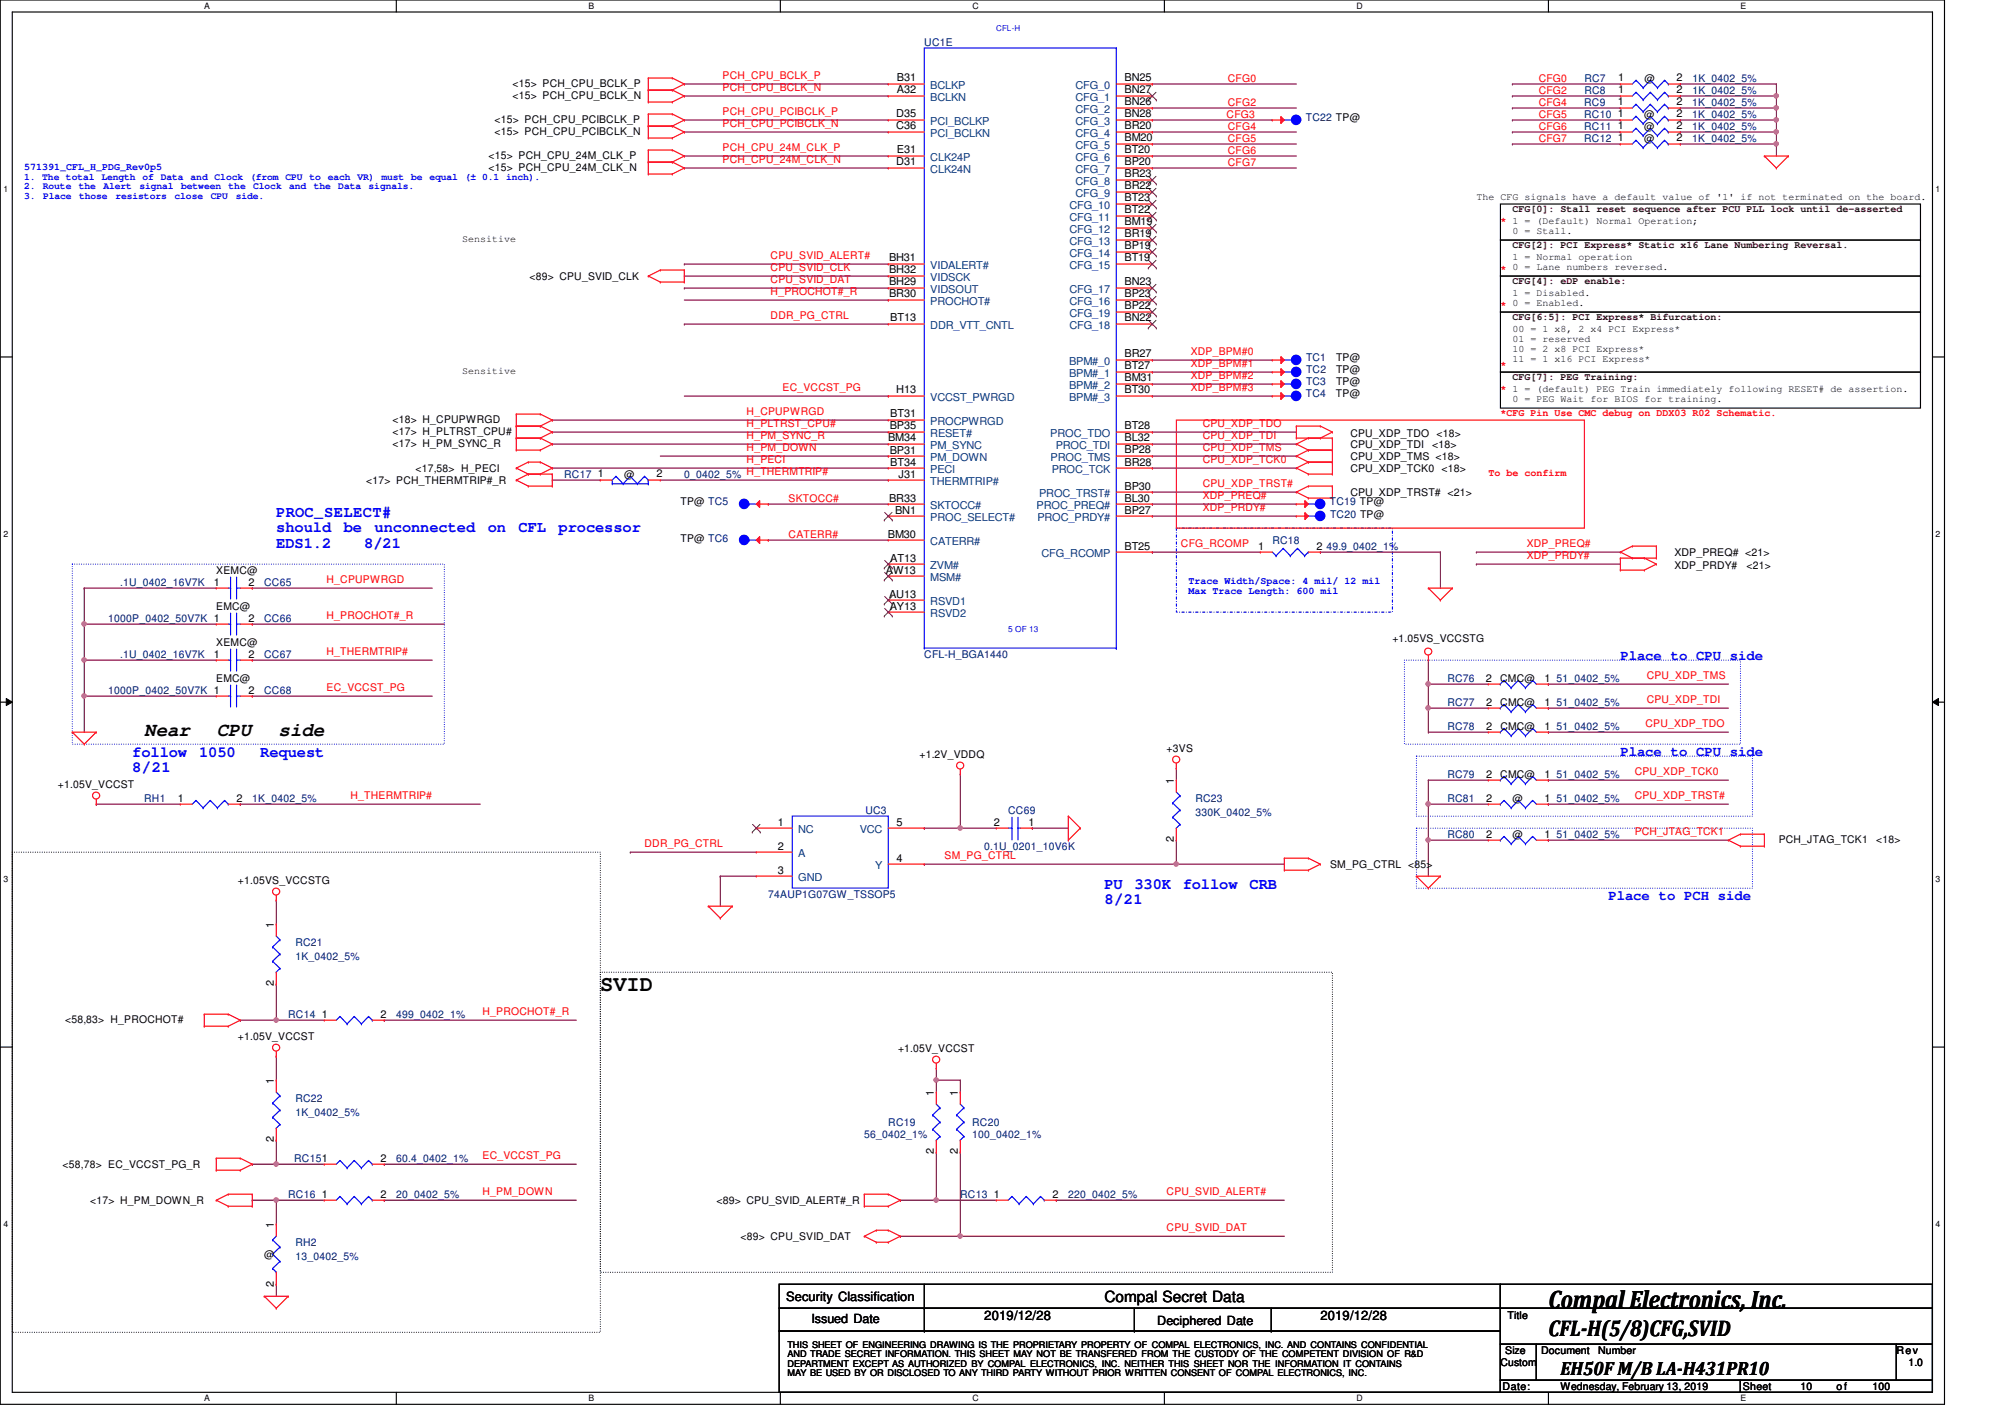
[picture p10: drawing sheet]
<svg xmlns="http://www.w3.org/2000/svg" width="297mm" height="210mm" viewBox="0 0 297 210" stroke-linecap="round" stroke-linejoin="round" font-family="sans-serif">
<defs><g id="words">
<text font-size="3.7" x="229.4" y="193.8">Compal Electronics, Inc.</text>
<g font-size="3.3">
<text x="88.9" y="146.7">SVID</text>
<text x="229.4" y="197.9">CFL-H(5/8)CFG,SVID</text>
</g>
<g font-size="2.8">
<text x="21.4" y="109.1">Near</text>
<text x="32.1" y="109.1">CPU</text>
<text x="41.3" y="109.1">side</text>
<text x="231.2" y="203.6">EH50F M/B LA-H431PR10</text>
</g>
<g font-size="2.3" fill="#00f">
<text x="40.9" y="76.5">PROC_SELECT#</text>
<text x="40.9" y="78.8">should</text>
<text x="40.9" y="81.1">EDS1.2</text>
<text x="50.9" y="78.8">be</text>
<text x="54" y="81.1">8/21</text>
<text x="55.5" y="78.8">unconnected</text>
<text x="72.3" y="78.8">on</text>
<text x="76.8" y="78.8">CFL</text>
<text x="82.8" y="78.8">processor</text>
<text x="19.6" y="112.1">follow</text>
<text x="29.5" y="112.1">1050</text>
<text x="38.6" y="112.1">Request</text>
<text x="19.6" y="114.4">8/21</text>
<text x="163.6" y="131.7">PU</text>
<text x="168.1" y="131.7">330K</text>
<text x="175.2" y="131.7">follow</text>
<text x="185.1" y="131.7">CRB</text>
<text x="163.6" y="133.9">8/21</text>
</g>
<text font-size="2.3" x="163.6" y="192.9">Compal Secret Data</text>
<g font-size="2.1" fill="#00f">
<text x="240.1" y="97.7">Place to CPU side</text>
<text x="240.1" y="111.9">Place to CPU side</text>
<text x="238.3" y="133.3">Place to PCH side</text>
</g>
<g font-size="1.9">
<text x="116.5" y="192.6">Security Classification</text>
<text x="120.2" y="196">Issued Date</text>
<text x="145.8" y="195.6">2019/12/28</text>
<text x="171.4" y="196.2">Deciphered Date</text>
<text x="195.6" y="195.6">2019/12/28</text>
</g>
<g font-size="1.6" fill="#f00">
<text x="107.1" y="11.7">PCH_CPU_BCLK_P</text>
<text x="107.1" y="17">PCH_CPU_PCIBCLK_P</text>
<text x="107.1" y="13.5">PCH_CPU_BCLK_N</text>
<text x="181.7" y="17.4">CFG3</text>
<text x="181.9" y="15.7">CFG2</text>
<text x="181.9" y="12.1">CFG0</text>
<text x="228" y="17.4">CFG5</text>
<text x="228" y="13.9">CFG2</text>
<text x="228" y="15.7">CFG4</text>
<text x="228" y="12.1">CFG0</text>
<text x="107.1" y="22.4">PCH_CPU_24M_CLK_P</text>
<text x="107.1" y="18.8">PCH_CPU_PCIBCLK_N</text>
<text x="181.9" y="22.8">CFG6</text>
<text x="181.9" y="21">CFG5</text>
<text x="181.9" y="19.2">CFG4</text>
<text x="228" y="19.2">CFG6</text>
<text x="228" y="21">CFG7</text>
<text x="107.1" y="24.1">PCH_CPU_24M_CLK_N</text>
<text x="181.9" y="24.6">CFG7</text>
<text x="114.2" y="40.1">CPU_SVID_CLK</text>
<text x="114.2" y="41.9">CPU_SVID_DAT</text>
<text x="114.2" y="38.4">CPU_SVID_ALERT#</text>
<text x="114.2" y="47.2">DDR_PG_CTRL</text>
<text x="114.2" y="43.7">H_PROCHOT#_R</text>
<text x="176.4" y="52.6">XDP_BPM#0</text>
<text x="115.9" y="57.9">EC_VCCST_PG</text>
<text x="176.4" y="57.9">XDP_BPM#3</text>
<text x="176.4" y="56.1">XDP_BPM#2</text>
<text x="176.4" y="54.4">XDP_BPM#1</text>
<text x="110.6" y="65">H_PM_SYNC_R</text>
<text x="110.6" y="63.2">H_PLTRST_CPU#</text>
<text x="110.6" y="61.5">H_CPUPWRGD</text>
<text x="178.2" y="63.2">CPU_XDP_TDO</text>
<text x="178.2" y="65">CPU_XDP_TDI</text>
<text x="110.6" y="70.4">H_THERMTRIP#</text>
<text x="110.6" y="68.6">H_PECI</text>
<text x="110.6" y="66.8">H_PM_DOWN</text>
<text x="178.2" y="66.8">CPU_XDP_TMS</text>
<text x="178.2" y="68.6">CPU_XDP_TCK0</text>
<text x="116.8" y="74.3">SKTOCC#</text>
<text x="178.2" y="73.9">XDP_PREQ#</text>
<text x="178.2" y="75.7">XDP_PRDY#</text>
<text x="178.2" y="72.1">CPU_XDP_TRST#</text>
<text x="116.8" y="79.7">CATERR#</text>
<text x="175" y="81">CFG_RCOMP</text>
<text x="226.2" y="82.8">XDP_PRDY#</text>
<text x="226.2" y="81">XDP_PREQ#</text>
<text x="48.4" y="86.4">H_CPUPWRGD</text>
<text x="48.4" y="91.7">H_PROCHOT#_R</text>
<text x="48.4" y="97">H_THERMTRIP#</text>
<text x="244" y="100.6">CPU_XDP_TMS</text>
<text x="48.4" y="102.4">EC_VCCST_PG</text>
<text x="243.8" y="107.7">CPU_XDP_TDO</text>
<text x="244" y="104.1">CPU_XDP_TDI</text>
<text x="51.9" y="118.4">H_THERMTRIP#</text>
<text x="242.2" y="118.4">CPU_XDP_TRST#</text>
<text x="242.2" y="114.8">CPU_XDP_TCK0</text>
<text x="95.5" y="125.5">DDR_PG_CTRL</text>
<text x="242.2" y="123.7">PCH_JTAG_TCK1</text>
<text x="139.9" y="127.3">SM_PG_CTRL</text>
<text x="71.5" y="150.4">H_PROCHOT#_R</text>
<text x="71.5" y="171.7">EC_VCCST_PG</text>
<text x="71.5" y="177">H_PM_DOWN</text>
<text x="172.8" y="177">CPU_SVID_ALERT#</text>
<text x="172.8" y="182.4">CPU_SVID_DAT</text>
</g>
<g font-size="1.6" fill="#000080">
<text x="136.9" y="6.8">UC1E</text>
<text x="193.5" y="18">TC22 TP@</text>
<text x="234.7" y="17.4">RC10</text>
<text x="234.7" y="15.7">RC9</text>
<text x="234.7" y="13.9">RC8</text>
<text x="234.7" y="12.1">RC7</text>
<text x="250.7" y="17.4">1K_0402_5%</text>
<text x="250.7" y="15.7">1K_0402_5%</text>
<text x="250.7" y="13.9">1K_0402_5%</text>
<text x="250.7" y="12.1">1K_0402_5%</text>
<text x="234.7" y="19.2">RC11</text>
<text x="234.7" y="21">RC12</text>
<text x="250.7" y="19.2">1K_0402_5%</text>
<text x="250.7" y="21">1K_0402_5%</text>
<text x="193.5" y="53.5">TC1</text>
<text x="193.5" y="58.9">TC4</text>
<text x="193.5" y="57.1">TC3</text>
<text x="193.5" y="55.3">TC2</text>
<text x="83.6" y="70.8">RC17</text>
<text x="101.4" y="70.8">0_0402_5%</text>
<text x="197" y="74.9">TC19 TP@</text>
<text x="197" y="76.7">TC20 TP@</text>
<text x="188.5" y="80.6">RC18</text>
<text x="196.5" y="81.4">49.9_0402_1%</text>
<text x="17.8" y="86.8">.1U_0402_16V7K</text>
<text x="39.2" y="86.8">CC65</text>
<text x="16" y="92.1">1000P_0402_50V7K 1</text>
<text x="39.2" y="92.1">CC66</text>
<text x="17.8" y="97.4">.1U_0402_16V7K</text>
<text x="39.2" y="97.4">CC67</text>
<text x="136.9" y="97.4">CFL-H_BGA1440</text>
<text x="214.4" y="101">RC76</text>
<text x="230.6" y="101">51_0402_5%</text>
<text x="16" y="102.8">1000P_0402_50V7K 1</text>
<text x="39.2" y="102.8">CC68</text>
<text x="214.4" y="104.6">RC77</text>
<text x="230.6" y="104.6">51_0402_5%</text>
<text x="214.4" y="108.1">RC78</text>
<text x="230.6" y="108.1">51_0402_5%</text>
<text x="21.4" y="118.8">RH1</text>
<text x="37.4" y="118.8">1K_0402_5%</text>
<text x="177.1" y="118.8">RC23</text>
<text x="214.4" y="115.2">RC79</text>
<text x="214.4" y="118.8">RC81</text>
<text x="230.6" y="115.2">51_0402_5%</text>
<text x="230.6" y="118.8">51_0402_5%</text>
<text x="128.2" y="120.6">UC3</text>
<text x="145.8" y="125.9">0.1U_0201_10V6K</text>
<text x="149.4" y="120.6">CC69</text>
<text x="177.1" y="120.9">330K_0402_5%</text>
<text x="214.4" y="124.1">RC80</text>
<text x="230.6" y="124.1">51_0402_5%</text>
<text x="113.8" y="133">74AUP1G07GW_TSSOP5</text>
<text x="43.8" y="140.1">RC21</text>
<text x="43.8" y="142.2">1K_0402_5%</text>
<text x="42.7" y="150.8">RC14</text>
<text x="58.7" y="150.8">499_0402_1%</text>
<text x="43.8" y="163.2">RC22</text>
<text x="43.8" y="165.3">1K_0402_5%</text>
<text x="131.6" y="166.8">RC19</text>
<text x="144" y="166.8">RC20</text>
<text x="43.6" y="172.1">RC151</text>
<text x="58.7" y="172.1">60.4_0402_1%</text>
<text x="128" y="168.6">56_0402_1%</text>
<text x="144" y="168.6">100_0402_1%</text>
<text x="42.7" y="177.4">RC16</text>
<text x="58.7" y="177.4">20_0402_5%</text>
<text x="142.3" y="177.4">RC13</text>
<text x="158.3" y="177.4">220_0402_5%</text>
<text x="43.8" y="184.6">RH2</text>
<text x="43.8" y="186.7">13_0402_5%</text>
</g>
<g font-size="1.6">
<text x="75.9" y="12.8">&lt;15&gt; PCH_CPU_BCLK_P</text>
<text x="75.9" y="14.6">&lt;15&gt; PCH_CPU_BCLK_N</text>
<text x="132.8" y="17.4">D35</text>
<text x="132.9" y="12.1">B31</text>
<text x="132.9" y="13.8">A32</text>
<text x="166.6" y="17.4">BN28</text>
<text x="166.6" y="15.6">BN26</text>
<text x="166.6" y="13.8">BN27</text>
<text x="166.6" y="12.1">BN25</text>
<text x="239.7" y="17.4">1</text>
<text x="239.7" y="15.6">1</text>
<text x="239.7" y="13.8">1</text>
<text x="239.7" y="12.1">1</text>
<text x="243.6" y="17.4">@</text>
<text x="243.6" y="12.1">@</text>
<text x="248.4" y="17.4">2</text>
<text x="248.4" y="15.6">2</text>
<text x="248.4" y="13.8">2</text>
<text x="248.4" y="12.1">2</text>
<text x="72.4" y="23.5">&lt;15&gt; PCH_CPU_24M_CLK_P</text>
<text x="73.3" y="19.9">&lt;15&gt; PCH_CPU_PCIBCLK_N</text>
<text x="73.3" y="18.2">&lt;15&gt; PCH_CPU_PCIBCLK_P</text>
<text x="132.8" y="19.2">C36</text>
<text x="132.9" y="22.7">E31</text>
<text x="166.6" y="22.7">BT20</text>
<text x="166.6" y="21">BM20</text>
<text x="166.6" y="19.2">BR20</text>
<text x="239.7" y="19.2">1</text>
<text x="239.7" y="21">1</text>
<text x="243.6" y="19.2">@</text>
<text x="243.6" y="21">@</text>
<text x="248.4" y="19.2">2</text>
<text x="248.4" y="21">2</text>
<text x="72.4" y="25.3">&lt;15&gt; PCH_CPU_24M_CLK_N</text>
<text x="132.8" y="24.5">D31</text>
<text x="166.6" y="28.1">BR22</text>
<text x="166.6" y="26.3">BR23</text>
<text x="166.6" y="24.5">BP20</text>
<text x="166.6" y="29.8">BT23</text>
<text x="166.6" y="35.2">BR19</text>
<text x="166.6" y="33.4">BM19</text>
<text x="166.6" y="31.6">BT22</text>
<text x="78.4" y="41.4">&lt;89&gt; CPU_SVID_CLK</text>
<text x="131.7" y="38.7">BH31</text>
<text x="131.7" y="40.5">BH32</text>
<text x="166.6" y="38.7">BT19</text>
<text x="166.6" y="37">BP19</text>
<text x="131.7" y="44.1">BR30</text>
<text x="131.7" y="42.3">BH29</text>
<text x="131.9" y="47.6">BT13</text>
<text x="166.6" y="42.3">BN23</text>
<text x="166.6" y="44.1">BP23</text>
<text x="166.6" y="45.8">BP22</text>
<text x="166.6" y="47.6">BN22</text>
<text x="166.6" y="53">BR27</text>
<text x="197.9" y="53.5">TP@</text>
<text x="132.8" y="58.3">H13</text>
<text x="166.6" y="58.3">BT30</text>
<text x="166.6" y="56.5">BM31</text>
<text x="166.6" y="54.7">BT27</text>
<text x="197.9" y="58.9">TP@</text>
<text x="197.9" y="57.1">TP@</text>
<text x="197.9" y="55.3">TP@</text>
<text x="58.2" y="64.4">&lt;17&gt; H_PLTRST_CPU#</text>
<text x="58.2" y="62.6">&lt;18&gt; H_CPUPWRGD</text>
<text x="131.6" y="65.4">BM34</text>
<text x="131.8" y="63.6">BP35</text>
<text x="131.9" y="61.8">BT31</text>
<text x="166.6" y="65.4">BL32</text>
<text x="166.6" y="63.6">BT28</text>
<text x="200.1" y="64.7">CPU_XDP_TDO &lt;18&gt;</text>
<text x="54.3" y="71.7">&lt;17&gt; PCH_THERMTRIP#_R</text>
<text x="58.2" y="66.2">&lt;17&gt; H_PM_SYNC_R</text>
<text x="61.5" y="69.9">&lt;17,58&gt; H_PECI</text>
<text x="88.6" y="70.7">1</text>
<text x="92.5" y="70.8">@</text>
<text x="97.3" y="70.7">2</text>
<text x="131.8" y="67.2">BP31</text>
<text x="131.9" y="69">BT34</text>
<text x="133.1" y="70.7">J31</text>
<text x="166.6" y="67.2">BP28</text>
<text x="166.6" y="69">BR28</text>
<text x="200.1" y="69.9">CPU_XDP_TCK0 &lt;18&gt;</text>
<text x="200.1" y="68.1">CPU_XDP_TMS &lt;18&gt;</text>
<text x="200.1" y="66.3">CPU_XDP_TDI</text>
<text x="212.2" y="66.3">&lt;18&gt;</text>
<text x="100.8" y="74.9">TP@ TC5</text>
<text x="131.7" y="74.3">BR33</text>
<text x="132.6" y="76.1">BN1</text>
<text x="166.6" y="76.1">BP27</text>
<text x="166.6" y="74.3">BL30</text>
<text x="166.6" y="72.5">BP30</text>
<text x="200.1" y="73.4">CPU_XDP_TRST# &lt;21&gt;</text>
<text x="100.8" y="80.2">TP@ TC6</text>
<text x="131.6" y="79.6">BM30</text>
<text x="131.9" y="83.2">AT13</text>
<text x="166.6" y="81.4">BT25</text>
<text x="186.4" y="81.4">1</text>
<text x="195.1" y="81.4">2</text>
<text x="248.1" y="82.3">XDP_PREQ# &lt;21&gt;</text>
<text x="31.7" y="86.7">1</text>
<text x="32" y="85">XEMC@</text>
<text x="36.8" y="86.7">2</text>
<text x="131.3" y="85">AW13</text>
<text x="131.7" y="88.5">AU13</text>
<text x="248.1" y="84.3">XDP_PRDY#</text>
<text x="258.7" y="84.3">&lt;21&gt;</text>
<text x="32" y="95.7">XEMC@</text>
<text x="32" y="90.3">EMC@</text>
<text x="36.8" y="92.1">2</text>
<text x="131.8" y="90.3">AY13</text>
<text x="206.3" y="95.1">+1.05VS_VCCSTG</text>
<text x="31.7" y="97.4">1</text>
<text x="32" y="101">EMC@</text>
<text x="36.8" y="97.4">2</text>
<text x="220.1" y="101">2</text>
<text x="222.3" y="101">CMC@</text>
<text x="228.8" y="101">1</text>
<text x="36.8" y="102.7">2</text>
<text x="220.2" y="104.5">2</text>
<text x="222.3" y="104.6">CMC@</text>
<text x="228.8" y="104.5">1</text>
<text x="136.2" y="112.2">+1.2V_VDDQ</text>
<text x="172.8" y="111.3">+3VS</text>
<text x="220.2" y="108.1">2</text>
<text x="222.3" y="108.1">CMC@</text>
<text x="228.8" y="108.1">1</text>
<text x="8.6" y="116.7">+1.05V_VCCST</text>
<text x="26.4" y="118.7">1</text>
<text x="35" y="118.7">2</text>
<text x="173.9" y="116.1" transform="rotate(-90 173.9 116.1)">1</text>
<text x="220.2" y="115.2">2</text>
<text x="220.2" y="118.7">2</text>
<text x="222.3" y="115.2">CMC@</text>
<text x="224.1" y="118.8">@</text>
<text x="228.8" y="115.2">1</text>
<text x="228.8" y="118.7">1</text>
<text x="115.3" y="122.3">1</text>
<text x="115.3" y="125.8">2</text>
<text x="132.8" y="122.3">5</text>
<text x="147.3" y="122.3">2</text>
<text x="152.4" y="122.3">1</text>
<text x="173.9" y="124.8" transform="rotate(-90 173.9 124.8)">2</text>
<text x="220.2" y="124.1">2</text>
<text x="224.1" y="124.1">@</text>
<text x="228.8" y="124.1">1</text>
<text x="263.5" y="124.8">PCH_JTAG_TCK1</text>
<text x="277.9" y="124.8">&lt;18&gt;</text>
<text x="35.3" y="130.9">+1.05VS_VCCSTG</text>
<text x="115.3" y="129.4">3</text>
<text x="132.8" y="127.6">4</text>
<text x="197.1" y="128.6">SM_PG_CTRL &lt;85&gt;</text>
<text x="40.5" y="137.4" transform="rotate(-90 40.5 137.4)">1</text>
<text x="40.5" y="146.1" transform="rotate(-90 40.5 146.1)">2</text>
<text x="9.6" y="151.5">&lt;58,83&gt; H_PROCHOT#</text>
<text x="35.3" y="154">+1.05V_VCCST</text>
<text x="47.7" y="150.7">1</text>
<text x="56.4" y="150.7">2</text>
<text x="133" y="155.8">+1.05V_VCCST</text>
<text x="40.5" y="160.6" transform="rotate(-90 40.5 160.6)">1</text>
<text x="138.3" y="162.3" transform="rotate(-90 138.3 162.3)">1</text>
<text x="141.9" y="162.3" transform="rotate(-90 141.9 162.3)">1</text>
<text x="9.3" y="173">&lt;58,78&gt; EC_VCCST_PG_R</text>
<text x="40.5" y="169.2" transform="rotate(-90 40.5 169.2)">2</text>
<text x="56.4" y="172.1">2</text>
<text x="138.3" y="171" transform="rotate(-90 138.3 171)">2</text>
<text x="141.9" y="171" transform="rotate(-90 141.9 171)">2</text>
<text x="13.4" y="178.3">&lt;17&gt; H_PM_DOWN_R</text>
<text x="47.7" y="177.4">1</text>
<text x="56.4" y="177.4">2</text>
<text x="106.2" y="178.3">&lt;89&gt; CPU_SVID_ALERT#_R</text>
<text x="147.3" y="177.4">1</text>
<text x="155.9" y="177.4">2</text>
<text x="40.5" y="181.9" transform="rotate(-90 40.5 181.9)">1</text>
<text x="109.7" y="183.7">&lt;89&gt; CPU_SVID_DAT</text>
<text x="39.2" y="186.3">@</text>
<text x="40.5" y="190.6" transform="rotate(-90 40.5 190.6)">2</text>
<text x="223.3" y="195.4">Title</text>
<text x="222.3" y="202.3">Custom</text>
<text x="223" y="200.6">Size</text>
<text x="228.3" y="200.6">Document</text>
<text x="236.8" y="200.6">Number</text>
<text x="280.9" y="200.6">Rev</text>
<text x="282.7" y="202.3">1.0</text>
<text x="222.6" y="205.9">Date:</text>
<text x="231.2" y="205.9">Wednesday, February 13, 2019</text>
<text x="258.2" y="205.9">Sheet</text>
<text x="266.7" y="205.9">10</text>
<text x="272.1" y="205.9">o f</text>
<text x="277.4" y="205.9">100</text>
</g>
<g font-size="1.6" fill="#004080">
<text x="137.8" y="13.2">BCLKP</text>
<text x="137.8" y="14.9">BCLKN</text>
<text x="159.3" y="16.7">CFG_2</text>
<text x="159.3" y="14.9">CFG_1</text>
<text x="159.3" y="13.2">CFG_0</text>
<text x="137.8" y="18.5">PCI_BCLKP</text>
<text x="137.8" y="23.8">CLK24P</text>
<text x="137.8" y="20.3">PCI_BCLKN</text>
<text x="159.3" y="23.8">CFG_6</text>
<text x="159.3" y="22.1">CFG_5</text>
<text x="159.3" y="20.3">CFG_4</text>
<text x="159.3" y="18.5">CFG_3</text>
<text x="137.8" y="25.6">CLK24N</text>
<text x="159.3" y="29.2">CFG_9</text>
<text x="159.3" y="27.4">CFG_8</text>
<text x="159.3" y="25.6">CFG_7</text>
<text x="158.4" y="34.5">CFG_12</text>
<text x="158.4" y="32.7">CFG_11</text>
<text x="158.4" y="30.9">CFG_10</text>
<text x="137.8" y="39.8">VIDALERT#</text>
<text x="137.8" y="41.6">VIDSCK</text>
<text x="158.4" y="39.8">CFG_15</text>
<text x="158.4" y="38.1">CFG_14</text>
<text x="158.4" y="36.3">CFG_13</text>
<text x="137.8" y="45.2">PROCHOT#</text>
<text x="137.8" y="43.4">VIDSOUT</text>
<text x="158.4" y="43.4">CFG_17</text>
<text x="158.4" y="45.2">CFG_16</text>
<text x="158.4" y="46.9">CFG_19</text>
<text x="137.8" y="48.7">DDR_VTT_CNTL</text>
<text x="158.4" y="48.7">CFG_18</text>
<text x="137.8" y="59.4">VCCST_PWRGD</text>
<text x="158.4" y="59.4">BPM#_3</text>
<text x="158.4" y="57.6">BPM#_2</text>
<text x="158.4" y="55.8">BPM#_1</text>
<text x="158.4" y="54.1">BPM#_0</text>
<text x="137.8" y="62.9">PROCPWRGD</text>
<text x="137.8" y="64.7">RESET#</text>
<text x="155.6" y="64.7">PROC_TDO</text>
<text x="137.8" y="71.8">THERMTRIP#</text>
<text x="137.8" y="70.1">PECI</text>
<text x="137.8" y="68.3">PM_DOWN</text>
<text x="137.8" y="66.5">PM_SYNC</text>
<text x="155.6" y="68.3">PROC_TMS</text>
<text x="155.8" y="70.1">PROC_TCK</text>
<text x="156.4" y="66.5">PROC_TDI</text>
<text x="137.8" y="75.4">SKTOCC#</text>
<text x="137.8" y="77.2">PROC_SELECT#</text>
<text x="153.6" y="75.4">PROC_PREQ#</text>
<text x="153.7" y="77.2">PROC_PRDY#</text>
<text x="154" y="73.6">PROC_TRST#</text>
<text x="137.8" y="80.7">CATERR#</text>
<text x="154.3" y="82.5">CFG_RCOMP</text>
<text x="137.8" y="86.1">MSM#</text>
<text x="137.8" y="89.6">RSVD1</text>
<text x="137.8" y="84.3">ZVM#</text>
<text x="137.8" y="91.4">RSVD2</text>
<text x="118.3" y="123.4">NC</text>
<text x="127.4" y="123.4">VCC</text>
<text x="118.3" y="126.9">A</text>
<text x="118.3" y="130.5">GND</text>
<text x="129.6" y="128.7">Y</text>
</g>
<g font-size="1.5" fill="#00f">
<text x="3.6" y="25.2">571391_CFL_H_PDG_Rev0p5</text>
<text x="176.1" y="86.6">Trace Width/Space: 4 mil/ 12 mil</text>
<text x="176.1" y="88.1">Max Trace Length: 600 mil</text>
</g>
<g font-size="1.5">
<text x="218.7" y="29.7">The CFG signals have a default value of '1' if not terminated on the board.</text>
<text x="68.5" y="35.9">Sensitive</text>
<text x="224.1" y="34.7">0 = Stall.</text>
<text x="224.1" y="38.6">1 = Normal operation</text>
<text x="224.1" y="43.9">1 = Disabled.</text>
<text x="224.1" y="49.2">00 = 1 x8, 2 x4 PCI Express*</text>
<text x="224.1" y="50.7">01 = reserved</text>
<text x="224.1" y="52.2">10 = 2 x8 PCI Express*</text>
<text x="224.1" y="53.7">11 = 1 x16 PCI Express*</text>
<text x="68.5" y="55.5">Sensitive</text>
<text x="224.1" y="59.6">0 = PEG Wait for BIOS for training.</text>
</g>
<g font-size="1.5" fill="#f00">
<text x="222.3" y="33.2">* 1 = (Default) Normal Operation;</text>
<text x="222.3" y="40.3">* 0 = Lane numbers reversed.</text>
<text x="222.3" y="45.7">* 0 = Enabled.</text>
<text x="222.3" y="54.6">*</text>
<text x="222.3" y="58.1">* 1 = (default) PEG Train immediately following RESET# de assertion.</text>
<text x="222.3" y="61.7">*CFG Pin Use CMC debug on DDX03 R02 Schematic.</text>
<text x="220.5" y="70.6">To be confirm</text>
</g>
<g font-size="1.5" fill="#400000">
<text x="224.1" y="31.5">CFG[0]: Stall reset sequence after PCU PLL lock until de-asserted</text>
<text x="224.1" y="36.8">CFG[2]: PCI Express* Static x16 Lane Numbering Reversal.</text>
<text x="224.1" y="42.1">CFG[4]: eDP enable:</text>
<text x="224.1" y="47.5">CFG[6:5]: PCI Express* Bifurcation:</text>
<text x="224.1" y="56.3">CFG[7]: PEG Training:</text>
</g>
<g font-size="1.4" fill="#00f">
<text x="3.6" y="26.6">1. The total Length of Data and Clock (from CPU to each VR) must be equal (± 0.1 inch).</text>
<text x="3.6" y="28.1">2.</text>
<text x="3.6" y="29.5">3.</text>
<text x="6.3" y="28.1">Route</text>
<text x="6.4" y="29.5">Place</text>
<text x="11.7" y="28.1">the</text>
<text x="11.7" y="29.5">those</text>
<text x="15.3" y="28.1">Alert</text>
<text x="17.1" y="29.5">resistors</text>
<text x="20.7" y="28.1">signal</text>
<text x="25.9" y="29.5">close</text>
<text x="26.8" y="28.1">between</text>
<text x="31.2" y="29.5">CPU</text>
<text x="33.9" y="28.1">the</text>
<text x="34.9" y="29.5">side.</text>
<text x="37.5" y="28.1">Clock</text>
<text x="42.8" y="28.1">and</text>
<text x="46.5" y="28.1">the</text>
<text x="50.1" y="28.1">Data</text>
<text x="54.6" y="28.1">signals.</text>
</g>
<g font-size="1.4">
<text x="116.7" y="199.6">THIS SHEET OF ENGINEERING DRAWING IS THE PROPRIETARY PROPERTY OF COMPAL ELECTRONICS, INC. AND CONTAINS CONFIDENTIAL</text>
<text x="116.7" y="201">AND TRADE SECRET INFORMATION. THIS SHEET MAY NOT BE TRANSFERED FROM THE CUSTODY OF THE COMPETENT DIVISION OF R&amp;D</text>
<text x="116.7" y="202.4">DEPARTMENT EXCEPT AS AUTHORIZED BY COMPAL ELECTRONICS, INC. NEITHER THIS SHEET NOR THE INFORMATION IT CONTAINS</text>
<text x="116.7" y="203.8">MAY BE USED BY OR DISCLOSED TO ANY THIRD PARTY WITHOUT PRIOR WRITTEN CONSENT OF COMPAL ELECTRONICS, INC.</text>
</g>
<g font-size="1.3">
<text x="30.3" y="1.3">A</text>
<text x="87.2" y="1.3">B</text>
<text x="144.1" y="1.3">C</text>
<text x="201" y="1.3">D</text>
<text x="257.8" y="1.3">E</text>
<text x=".5" y="28.4">1</text>
<text x="286.8" y="28.4">1</text>
<text x=".5" y="79.5">2</text>
<text x="286.8" y="79.5">2</text>
<text x=".5" y="130.7">3</text>
<text x="286.8" y="130.7">3</text>
<text x=".5" y="181.8">4</text>
<text x="286.8" y="181.8">4</text>
<text x="30.3" y="207.6">A</text>
<text x="87.2" y="207.6">B</text>
<text x="144.1" y="207.6">C</text>
<text x="201" y="207.6">D</text>
<text x="257.8" y="207.6">E</text>
</g>
<g font-size="1.2" fill="#00f">
<text x="147.6" y="4.7">CFL-H</text>
<text x="149.4" y="93.6">5 OF 13</text>
</g>
</g></defs>
<path d="M0 0h288.1v208h-288.1zM1.8 1.8h284.5v204.4h-284.5z" fill="none" stroke="#000" stroke-width=".17"/>
<g fill="#fff">
<path d="M30.3 .2h.8v1.4h-.8z"/>
<path d="M30.3 206.4h.8v1.4h-.8z"/>
</g>
<path d="M58.7 0v1.8M58.7 206.2v1.8" fill="none" stroke="#000" stroke-width=".17"/>
<g fill="#fff">
<path d="M87.2 .2h.8v1.4h-.8z"/>
<path d="M87.2 206.4h.8v1.4h-.8z"/>
</g>
<path d="M115.6 0v1.8M115.6 206.2v1.8" fill="none" stroke="#000" stroke-width=".17"/>
<g fill="#fff">
<path d="M144.1 .2h.8v1.4h-.8z"/>
<path d="M144.1 206.4h.8v1.4h-.8z"/>
</g>
<path d="M172.5 0v1.8M172.5 206.2v1.8" fill="none" stroke="#000" stroke-width=".17"/>
<g fill="#fff">
<path d="M201 .2h.8v1.4h-.8z"/>
<path d="M201 206.4h.8v1.4h-.8z"/>
</g>
<path d="M229.4 0v1.8M229.4 206.2v1.8" fill="none" stroke="#000" stroke-width=".17"/>
<g fill="#fff">
<path d="M257.8 .2h.9v1.4h-.9z"/>
<path d="M257.8 206.4h.9v1.4h-.9z"/>
<path d="M.5 27.3h.7v1.4h-.7z"/>
<path d="M286.8 27.3h.6v1.4h-.6z"/>
<path d="M.5 78.4h.7v1.4h-.7z"/>
<path d="M286.8 78.4h.6v1.4h-.6z"/>
</g>
<path d="M0 52.9h1.8M286.3 52.9h1.8" fill="none" stroke="#000" stroke-width=".17"/>
<g fill="#fff">
<path d="M.5 129.5h.7v1.4h-.7z"/>
<path d="M286.8 129.5h.6v1.4h-.6z"/>
</g>
<path d="M0 104h1.8M286.3 104h1.8" fill="none" stroke="#000" stroke-width=".17"/>
<path d="M.9 103.5l.9 .5-.9 .5zM286.3 104l.9-.5v1z" fill="#000"/>
<path d="M.9 103.5l.9 .5-.9 .5zM286.3 104l.9-.5v1z" fill="none" stroke="#000" stroke-width=".15"/>
<g fill="#fff">
<path d="M.5 180.6h.7v1.4h-.7z"/>
<path d="M286.8 180.6h.6v1.4h-.6z"/>
</g>
<path d="M222.3 35.6h62.2v5.3h-62.2zM222.3 30.2h62.2v5.4h-62.2zM222.3 55.1h62.2v5.4h-62.2zM222.3 46.2h62.2v8.9h-62.2zM222.3 40.9h62.2v5.3h-62.2zM0 155.1h1.8M286.3 155.1h1.8" fill="none" stroke="#000" stroke-width=".17"/>
<path d="M174.3 78.2h32v12.5h-32z" fill="none" stroke="#00f" stroke-width=".17" stroke-dasharray=".3 .3 0 .3"/>
<path d="M174.3 62.2h60.4v16h-60.4z" fill="none" stroke="#f00" stroke-width=".17"/>
<path d="M10.7 83.6h55.1v26.6h-55.1zM208.1 97.8h49.7v12.4h-49.7zM209.8 112h49.8v8.9h-49.8zM209.8 122.7h49.8v8.9h-49.8z" fill="none" stroke="#00f" stroke-width=".17" stroke-dasharray="0 .3"/>
<path d="M1.8 126.2h87.1v71.2h-87.1zM88.9 144h108.5v44.5h-108.5z" fill="none" stroke="#000" stroke-width=".17" stroke-dasharray="0 .3"/>
<g fill="none" stroke="#800040" stroke-width=".17">
<path d="M101.4 19.6h.1M101.4 19.6h30.2M101.4 17.8h.1M101.4 17.8h30.2M101.4 14.2h.1M101.4 14.2h30.2M101.4 12.4h.1M101.4 12.4h30.2M224.1 17.8h.1M224.1 17.8h16M224.1 19.6h.1M224.1 19.6h16"/>
<path d="M224.1 14.2h.1M224.1 14.2h16M224.1 16h.1M224.1 16h16M224.1 12.4h.1M224.1 12.4h16M249 16h.1M249 16h14.2M249 12.4h.1M249 12.4h14.2M101.4 39.1h.1M101.4 39.1h30.2"/>
<path d="M101.4 24.9h.1M101.4 24.9h30.2M101.4 23.1h.1M101.4 23.1h30.2M224.1 21.3h.1M224.1 21.3h16M101.4 48h.1M101.4 48h30.2M101.4 44.4h30.2M101.4 40.9h.1M101.4 40.9h30.2M101.4 42.7h.1"/>
<path d="M101.4 42.7h30.2M131.6 44.4h.1M170.7 58.7h.1M170.7 58.7h17.8M170.7 56.9h.1M170.7 56.9h17.8M170.7 55.1h.1M170.7 55.1h17.8M170.7 53.3h.1M170.7 53.3h17.8M81.8 71.1h.1M81.8 71.1h7.1"/>
<path d="M81.8 69.3h.1M81.8 69.3h49.8M81.8 65.8h.1M81.8 65.8h49.8M81.8 64h.1M81.8 64h49.8M81.8 62.2h.1M81.8 62.2h49.8M97.8 71.1h33.8M97.8 67.6h33.8M113.8 74.7h.1M113.8 74.7h17.8"/>
<path d="M131.6 71.1h.1M131.6 67.6h.1M170.7 74.7h.1M170.7 74.7h21.4M170.7 76.5h.1M170.7 76.5h21.4M170.7 64h.1M170.7 64h21.4M170.7 72.9h.1M170.7 72.9h21.4M170.7 65.8h.1M170.7 65.8h21.4"/>
<path d="M170.7 67.6h.1M170.7 67.6h21.4M170.7 69.3h.1M170.7 69.3h21.4M113.8 80h.1M113.8 80h17.8M170.7 81.8h.1M170.7 81.8h16M195.6 81.8h.1M195.6 81.8h17.8M213.4 81.8h.1M213.4 81.8v5.3"/>
</g>
<circle cx="263.2" cy="16" r=".32" fill="#f0f"/>
<circle cx="263.2" cy="16" r=".32" fill="none" stroke="#f0f" stroke-width=".17"/>
<path d="M249 14.2h.1M249 14.2h14.2M263.2 14.2h.1M263.2 14.2v1.8" fill="none" stroke="#800040" stroke-width=".17"/>
<circle cx="263.2" cy="14.2" r=".32" fill="#f0f"/>
<circle cx="263.2" cy="14.2" r=".32" fill="none" stroke="#f0f" stroke-width=".17"/>
<path d="M249 17.8h.1M249 17.8h14.2M263.2 12.4h.1M263.2 17.8h.1M263.2 12.4v1.8M263.2 17.8v1.8" fill="none" stroke="#800040" stroke-width=".17"/>
<circle cx="263.2" cy="17.8" r=".32" fill="#f0f"/>
<circle cx="263.2" cy="17.8" r=".32" fill="none" stroke="#f0f" stroke-width=".17"/>
<path d="M249 19.6h.1M249 19.6h14.2M263.2 16h.1M263.2 19.6h.1M263.2 16v1.8M263.2 19.6v1.7" fill="none" stroke="#800040" stroke-width=".17"/>
<circle cx="263.2" cy="19.5" r=".32" fill="#f0f"/>
<circle cx="263.2" cy="19.5" r=".32" fill="none" stroke="#f0f" stroke-width=".17"/>
<path d="M249 21.3h.1M249 21.3h14.2" fill="none" stroke="#800040" stroke-width=".17"/>
<circle cx="263.2" cy="21.3" r=".32" fill="#f0f"/>
<circle cx="263.2" cy="21.3" r=".32" fill="none" stroke="#f0f" stroke-width=".17"/>
<g fill="none" stroke="#800040" stroke-width=".17">
<path d="M170.7 19.6h.1M170.7 19.6h21.4M170.7 16h.1M170.7 16h21.4M170.7 12.4h.1M170.7 12.4h21.4M170.7 24.9h.1M170.7 24.9h21.4M170.7 23.1h.1M170.7 23.1h21.4M170.7 21.3h.1M170.7 21.3h21.4"/>
<path d="M263.2 21.3h.1M263.2 21.3v1.8M101.4 58.7h30.2M131.6 58.7h.1M12.5 87.1h19.5M12.5 87.1h.1M12.5 87.1v5.4M37.4 87.1h.1M37.4 87.1h26.6M12.5 103.1v5.4M12.5 103.1h.1M12.5 103.1h19.5"/>
<path d="M14.3 119.1h.1M14.3 119.1h12.4M35.6 119.1h.1M35.6 119.1h35.6M37.4 103.1h.1M37.4 103.1h26.6"/>
</g>
<circle cx="12.5" cy="103.1" r=".32" fill="#f0f"/>
<circle cx="12.5" cy="103.1" r=".32" fill="none" stroke="#f0f" stroke-width=".17"/>
<path d="M12.5 92.5h.1M12.5 92.5h19.5M12.5 92.5v5.3" fill="none" stroke="#800040" stroke-width=".17"/>
<circle cx="12.5" cy="97.8" r=".32" fill="#f0f"/>
<circle cx="12.5" cy="97.8" r=".32" fill="none" stroke="#f0f" stroke-width=".17"/>
<circle cx="12.5" cy="92.4" r=".32" fill="#f0f"/>
<circle cx="12.5" cy="92.4" r=".32" fill="none" stroke="#f0f" stroke-width=".17"/>
<path d="M12.5 97.8h.1M12.5 97.8h19.5M12.5 97.8v5.3M37.4 97.8h.1M37.4 97.8h26.6M40.9 133.3h.1M40.9 133.3v3.6M35.6 151.1h.1M35.6 151.1h12.4M40.9 151.1h.1M40.9 145.8h.1M40.9 145.8v5.3" fill="none" stroke="#800040" stroke-width=".17"/>
<circle cx="40.9" cy="151.1" r=".32" fill="#f0f"/>
<circle cx="40.9" cy="151.1" r=".32" fill="none" stroke="#f0f" stroke-width=".17"/>
<path d="M40.9 156.5h.1M40.9 156.5v3.5M56.9 151.1h.1M56.9 151.1h28.5M37.4 172.5h.1M40.9 168.9h.1M40.9 168.9v3.6h-3.5" fill="none" stroke="#800040" stroke-width=".17"/>
<circle cx="40.9" cy="172.4" r=".32" fill="#f0f"/>
<circle cx="40.9" cy="172.4" r=".32" fill="none" stroke="#f0f" stroke-width=".17"/>
<path d="M37.4 177.8h.1M37.4 177.8h3.5M40.9 172.5h.1M40.9 172.5h7.1M56.9 172.5h.1M56.9 172.5h28.5" fill="none" stroke="#800040" stroke-width=".17"/>
<circle cx="40.9" cy="177.8" r=".32" fill="#f0f"/>
<circle cx="40.9" cy="177.8" r=".32" fill="none" stroke="#f0f" stroke-width=".17"/>
<path d="M138.7 158.2h.1M138.7 158.2v1.8M40.9 177.8h.1M40.9 177.8h7.1M40.9 177.8v3.6M56.9 177.8h.1M56.9 177.8h28.5M40.9 190.2h.1M40.9 190.2v1.8" fill="none" stroke="#800040" stroke-width=".17"/>
<circle cx="138.7" cy="160" r=".32" fill="#f0f"/>
<circle cx="138.7" cy="160" r=".32" fill="none" stroke="#f0f" stroke-width=".17"/>
<path d="M133.4 177.8h.1M138.7 170.7h.1M138.7 177.8h.1M138.7 170.7v7.1M147.6 177.8h-14.2M156.5 177.8h.1M156.5 177.8h33.8" fill="none" stroke="#800040" stroke-width=".17"/>
<circle cx="138.7" cy="177.8" r=".32" fill="#f0f"/>
<circle cx="138.7" cy="177.8" r=".32" fill="none" stroke="#f0f" stroke-width=".17"/>
<path d="M138.7 160h.1M138.7 160h3.6M138.7 160v1.8M142.3 160h.1M142.3 170.7h.1M142.3 160v1.8M142.3 170.7v12.4M133.4 183.1h.1M133.4 183.1h56.9M142.3 183.1h.1" fill="none" stroke="#800040" stroke-width=".17"/>
<circle cx="142.3" cy="183.1" r=".32" fill="#f0f"/>
<circle cx="142.3" cy="183.1" r=".32" fill="none" stroke="#f0f" stroke-width=".17"/>
<path d="M174.3 113.8h.1M174.3 113.8v1.8M93.4 126.2h.1M93.4 126.2h18.6M106.7 129.8h.1M106.7 129.8v4.4M106.7 129.8h5.3M136.9 128h.1M136.9 128h53.4M174.3 128h.1M174.3 124.5h.1M174.3 124.5v3.5" fill="none" stroke="#800040" stroke-width=".17"/>
<circle cx="174.3" cy="128" r=".32" fill="#f0f"/>
<circle cx="174.3" cy="128" r=".32" fill="none" stroke="#f0f" stroke-width=".17"/>
<path d="M142.3 114.7h.1M142.3 114.7v8M136.9 122.7h.1M136.9 122.7h10.7M142.3 122.7h.1" fill="none" stroke="#800040" stroke-width=".17"/>
<circle cx="142.2" cy="122.7" r=".32" fill="#f0f"/>
<circle cx="142.2" cy="122.7" r=".32" fill="none" stroke="#f0f" stroke-width=".17"/>
<path d="M211.6 108.5h.1M211.6 104.9h.1M211.6 108.5h8.9M211.6 104.9v3.6M229.4 108.5h.1M229.4 108.5h26.7M152.9 122.7h.1M152.9 122.7h5.4" fill="none" stroke="#800040" stroke-width=".17"/>
<circle cx="211.6" cy="104.9" r=".32" fill="#f0f"/>
<circle cx="211.6" cy="104.9" r=".32" fill="none" stroke="#f0f" stroke-width=".17"/>
<path d="M211.6 97.8h.1M211.6 97.8v3.5M211.6 101.3h.1M211.6 101.3h8.9M229.4 101.3h.1M229.4 101.3h26.7" fill="none" stroke="#800040" stroke-width=".17"/>
<circle cx="211.6" cy="101.3" r=".32" fill="#f0f"/>
<circle cx="211.6" cy="101.3" r=".32" fill="none" stroke="#f0f" stroke-width=".17"/>
<g fill="none" stroke="#800040" stroke-width=".17">
<path d="M211.6 101.3h.1M211.6 104.9h.1M211.6 115.6h.1M211.6 104.9h8.9M211.6 101.3v3.6M211.6 115.6h8.9M229.4 115.6h.1M229.4 115.6h26.7M229.4 104.9h.1M229.4 104.9h26.7M211.6 124.5h.1M211.6 124.5v5.3"/>
<path d="M211.6 124.5h8.9M229.4 124.5h.1M229.4 124.5h26.7"/>
</g>
<circle cx="211.6" cy="124.4" r=".32" fill="#f0f"/>
<circle cx="211.6" cy="124.4" r=".32" fill="none" stroke="#f0f" stroke-width=".17"/>
<path d="M170.7 17.8h.1M170.7 17.8h17.8M37.4 92.5h.1M37.4 92.5h28.4M218.7 83.6h.1M218.7 83.6h21.4M218.7 81.8h.1M218.7 81.8h21.4M211.6 119.1h8.9M211.6 119.1h.1M211.6 115.6v3.5" fill="none" stroke="#800040" stroke-width=".17"/>
<circle cx="211.6" cy="119.1" r=".32" fill="#f0f"/>
<circle cx="211.6" cy="119.1" r=".32" fill="none" stroke="#f0f" stroke-width=".17"/>
<path d="M211.6 119.1v5.4M229.4 119.1h.1M229.4 119.1h26.7M211.6 124.5h.1" fill="none" stroke="#800040" stroke-width=".17"/>
<g fill="none" stroke="#f00" stroke-width=".17">
<path d="M96 18.7h3.6M96 11.6h.1M96 11.6v3.5M96 13.3h3.6M96 11.6h3.6M96 15.1h.1M96 13.3h.1M96 15.1h3.6M96 18.7h.1M96 16.9h.1M96 16.9h3.6M96 16.9v3.5"/>
<path d="M99.6 18.7l1.8 .9M99.6 11.6h.1M99.6 11.6l1.8 .8M99.6 13.3h.1M99.6 15.1h.1M99.6 13.3l1.8 .9M99.6 16.9h.1M99.6 18.7h.1M99.6 16.9l1.8 .9M101.4 19.6h.1M101.4 19.6l-1.8 .8M101.4 12.4h.1"/>
<path d="M101.4 12.4l-1.8 .9M101.4 14.2h.1M101.4 14.2l-1.8 .9M101.4 17.8h.1M101.4 17.8l-1.8 .9M96 20.4h.1M96 20.4h3.6M96 22.2h.1M96 22.2v3.6M96 24h3.6M96 22.2h3.6M96 25.8h.1"/>
<path d="M96 24h.1M96 25.8h3.6M99.6 20.4h.1M99.6 22.2h.1M99.6 22.2l1.8 .9M99.6 24h.1M99.6 25.8h.1M99.6 24l1.8 .9M101.4 23.1h.1M101.4 23.1l-1.8 .9M101.4 24.9h.1M101.4 24.9l-1.8 .9"/>
<path d="M261.4 23.1h.1M261.4 23.1h3.5M261.4 23.1l1.8 1.8M263.2 24.9h.1M264.9 23.1h.1M264.9 23.1l-1.7 1.8M96 40.9h.1M96 40.9l1.8 .9M97.8 40h.1M97.8 41.8h.1M97.8 40h3.6M97.8 40l-1.8 .9"/>
<path d="M97.8 41.8h3.6M101.4 41.8h.1M101.4 40h.1M101.4 40v1.8M76.5 69.3h.1M76.5 69.3l1.8 .9M76.5 71.1h.1M76.5 71.1l1.8 .9M76.5 66.7h.1M76.5 64.9h3.5M76.5 66.7h3.5M76.5 64.9h.1"/>
<path d="M76.5 63.1h3.5M76.5 63.1h.1M76.5 61.3h.1M76.5 61.3h3.5M76.5 61.3v5.4M78.3 68.5h.1M78.3 68.5h1.7M78.3 70.2h3.5M78.3 68.5l-1.8 .8M78.3 70.2h.1M78.3 72h.1M78.3 72h3.5"/>
<path d="M78.3 70.2l-1.8 .9M80 68.5h.1M80 70.2h.1M80 68.5l1.8 .8M80 66.7h.1M80 64.9l1.8 .9M80 64.9h.1M80 63.1l1.8 .9M80 61.3h.1M80 63.1h.1M80 61.3l1.8 .9M81.8 69.3h.1"/>
<path d="M81.8 69.3l-1.8 .9M81.8 72h.1M81.8 70.2h.1M81.8 70.2v1.8M81.8 65.8h.1M81.8 65.8l-1.8 .9M81.8 64h.1M81.8 64l-1.8 .9M81.8 62.2h.1M81.8 62.2l-1.8 .9M192.1 63.1h.1M192.1 64.9h.1"/>
<path d="M192.1 64.9h5.3M192.1 63.1h3.5M192.1 63.1v1.8M192.1 72.9h.1M192.1 72.9l1.7 .9M192.1 69.3h.1M192.1 69.3l1.7 .9M192.1 67.6h.1M192.1 67.6l1.7 .9M192.1 65.8h.1M192.1 65.8l1.7 .9M193.8 72h.1"/>
<path d="M193.8 73.8h.1M193.8 72h3.6M193.8 72l-1.7 .9M193.8 73.8h3.6M193.8 70.2h.1M193.8 68.5h3.6M193.8 68.5l-1.7 .8M193.8 70.2h3.6M193.8 68.5h.1M193.8 66.7h3.6M193.8 66.7l-1.7 .9M193.8 64.9h.1"/>
<path d="M193.8 66.7h.1M193.8 64.9l-1.7 .9M195.6 63.1h.1M195.6 64.9h.1M195.6 63.1l1.8 .9M197.4 64h.1M197.4 64l-1.8 .9M197.4 73.8h.1M197.4 72h.1M197.4 72v1.8M197.4 70.2h.1M197.4 68.5h.1"/>
<path d="M197.4 66.7h.1M197.4 64.9h.1M197.4 64.9v5.3M32 92.5h.1M32 92.5h1.8M35.6 92.5h1.8M37.4 92.5h.1M211.6 97.8h.1M211.6 97.1v.7M211.6 87.1h.1M211.6 87.1h3.6M211.6 87.1l1.8 1.8"/>
<path d="M213.4 88.9h.1M215.2 87.1h.1M215.2 87.1l-1.8 1.8M240.1 82.7h.1M240.1 84.5h.1M240.1 82.7h5.3M240.1 82.7v1.8M240.1 84.5h3.5M240.1 81.8h.1M240.1 81.8l1.7 .9M241.8 80.9h.1M241.8 82.7h.1"/>
<path d="M241.8 80.9h3.6M241.8 80.9l-1.7 .9M243.6 82.7h.1M243.6 84.5h.1M243.6 82.7l1.8 .9M245.4 83.6h.1M245.4 83.6l-1.8 .9M245.4 82.7h.1M245.4 80.9h.1M245.4 80.9v1.8M10.7 108.5h.1M10.7 108.5h3.6"/>
<path d="M10.7 108.5l1.8 1.7M12.5 110.2h.1M14.3 108.5h.1M14.3 108.5l-1.8 1.7M14.3 119.1h.1M14.3 118.4v.7M26.7 119.1h.1M26.7 119.1h1.8M33.8 119.1h1.8M35.6 119.1h.1M142.3 114.7h.1M142.3 114v.7"/>
<path d="M174.3 113.8h.1M174.3 113.1v.7M40.9 133.3h.1M40.9 132.6v.7M104.9 134.2h.1M104.9 134.2h3.6M104.9 134.2l1.8 1.8M106.7 136h.1M108.5 134.2h.1M108.5 134.2l-1.8 1.8M158.3 124.5h.1M158.3 120.9h.1"/>
<path d="M158.3 120.9v3.6M158.3 120.9l1.8 1.8M160.1 122.7h.1M160.1 122.7l-1.8 1.8M190.3 127.1h.1M190.3 128.9h.1M190.3 127.1h3.5M190.3 127.1v1.8M190.3 128.9h3.5M193.8 127.1h.1M193.8 128.9h.1M193.8 127.1l1.8 .9"/>
<path d="M195.6 128h.1M195.6 128l-1.8 .9M209.8 129.8h.1M209.8 129.8h3.6M209.8 129.8l1.8 1.8M211.6 131.6h.1M213.4 129.8h.1M213.4 129.8l-1.8 1.8M256.1 124.5h.1M256.1 124.5l1.7 .8M257.8 123.6h.1M257.8 125.3h.1"/>
<path d="M257.8 123.6h3.6M257.8 123.6l-1.7 .9M257.8 125.3h3.6M261.4 125.3h.1M261.4 123.6h.1M261.4 123.6v1.7M30.3 152h.1M30.3 150.2h.1M30.3 150.2h3.5M30.3 152h3.5M30.3 150.2v1.8M33.8 150.2h.1"/>
<path d="M33.8 152h.1M33.8 150.2l1.8 .9M35.6 151.1h.1M35.6 151.1l-1.8 .9M40.9 156.5h.1M40.9 155.7v.8M138.7 158.2h.1M138.7 157.5v.7M32 177.8h.1M32 177.8l1.8 .9M32 173.3h.1M32 171.6h.1"/>
<path d="M32 171.6h3.6M32 173.3h3.6M32 171.6v1.7M33.8 176.9h.1M33.8 178.7h.1M33.8 176.9h3.6M33.8 176.9l-1.8 .9M33.8 178.7h3.6M35.6 171.6h.1M35.6 173.3h.1M35.6 171.6l1.8 .9M37.4 178.7h.1"/>
<path d="M37.4 176.9h.1M37.4 176.9v1.8M37.4 172.5h.1M37.4 172.5l-1.8 .8M128 178.7h.1M128 176.9h.1M128 176.9h3.6M128 178.7h3.6M128 176.9v1.8M131.6 176.9h.1M131.6 178.7h.1M131.6 176.9l1.8 .9"/>
<path d="M133.4 177.8h.1M133.4 177.8l-1.8 .9M138.7 170.7h.1M138.7 168.9v1.8M138.7 161.8h.1M138.7 161.8v1.8M39.2 192h.1M39.2 192h3.5M39.2 192l1.7 1.8M40.9 193.8h.1M42.7 192h.1M42.7 192l-1.8 1.8"/>
<path d="M128 183.1h.1M128 183.1l1.8 .9M129.8 182.2h.1M129.8 184h.1M129.8 182.2l-1.8 .9M129.8 182.2h1.8M129.8 184h1.8M131.6 182.2h.1M131.6 184h.1M131.6 182.2l1.8 .9M133.4 183.1h.1M133.4 183.1l-1.8 .9"/>
<circle cx="211.6" cy="96.5" r=".52"/>
<circle cx="14.2" cy="117.8" r=".52"/>
<circle cx="142.3" cy="113.4" r=".52"/>
<circle cx="174.3" cy="112.5" r=".52"/>
<circle cx="40.9" cy="132.1" r=".52"/>
<circle cx="40.9" cy="155.2" r=".52"/>
<circle cx="138.7" cy="157" r=".52"/>
</g>
<g fill="none" stroke="#000" stroke-width=".17">
<path d="M115.4 197.2h106.9v9h-106.9zM115.4 190.2h106.9v3.6h-106.9zM115.4 193.8h106.9v3.4h-106.9zM136.9 190.2v7M136.9 197.2h.1M136.9 193.8h.1M168.1 193.8v3.4M168.1 197.2h.1M188.3 193.8v3.4M188.3 197.2h.1M222.3 190.2h64v3.6h-64zM222.3 193.8h64v5.3h-64z"/>
<path d="M222.3 199.1h5.3v5.4h-5.3zM227.6 199.1h53.3v5.4h-53.3zM280.9 199.1h5.4v5.4h-5.4zM222.3 204.5h35.5v1.7h-35.5zM257.8 204.5h28.5v1.7h-28.5z"/>
</g>
<g fill="none" stroke="#00f" stroke-width=".17">
<path d="M33.8 92.5h.4M34.2 92.5h.1M34.2 90.8h.1M34.2 90.8v3.3M35 90.8h.1M35 92.5h.1M35 92.5h.6M35 90.8v3.3M29 118.6h.1M29 118.6l-.5 .5M29 118.6l1.1 1.1M30.1 119.7h.1"/>
<path d="M31.2 118.6h.1M31.2 118.6l-1.1 1.1M31.2 118.6l1 1.1M32.2 119.7h.1M33.3 118.6h.1M33.3 118.6l-1.1 1.1M33.3 118.6l.5 .5M33.8 119.1h.1M138.2 165.2h.1M138.2 167.3h.1M138.2 165.2l1.1 1M138.2 167.3l1.1 1.1"/>
<path d="M138.7 168.9h.1M138.7 163.6l.6 .5M139.3 164.1h.1M139.3 166.2h.1M139.3 168.4h.1M139.3 164.1l-1.1 1.1M139.3 166.2l-1.1 1.1M139.3 168.4l-.6 .5"/>
</g>
<circle cx="192" cy="55.1" r=".7" fill="#00f"/>
<g fill="none" stroke="#00f" stroke-width=".17">
<path d="M190.3 55.1h1M191.3 55.1h.1"/>
<circle cx="192" cy="55.1" r=".7"/>
</g>
<path d="M189.8 54.6l.5 .5-.5 .5z" fill="#f00"/>
<g fill="none" stroke="#f00" stroke-width=".17">
<path d="M240.1 12.4h.1M240.1 12.4h1.7M247.2 12.4h1.7M248.9 12.4h.1M188.5 55.1h.1M188.5 55.1h1.8M189.8 54.6l.5 .5-.5 .5zM32 87.1h.1M32 87.1h1.8M32 97.8h.1M32 97.8h1.8M35.6 87.1h1.8"/>
<path d="M35.6 97.8h1.8M37.4 87.1h.1M37.4 97.8h.1M186.7 81.8h.1M186.7 81.8h1.8M193.8 81.8h1.8M195.6 81.8h.1M220.5 119.1h.1M220.5 119.1h1.8M227.6 119.1h1.8M229.4 119.1h.1M40.9 190.2h.1"/>
<path d="M40.9 188.5v1.7M40.9 181.3h.1M40.9 181.3v1.8"/>
</g>
<g fill="none" stroke="#00f" stroke-width=".17">
<path d="M242.4 11.9h.1M242.4 11.9l-.6 .5M242.4 11.9l1 1.1M243.4 13h.1M244.5 11.9h.1M244.5 11.9l-1.1 1.1M244.5 11.9l1.1 1.1M245.6 13h.1M246.6 11.9h.1M246.6 11.9l-1 1.1M246.6 11.9l.6 .5M247.2 12.4h.1"/>
<path d="M33.8 87.1h.4M33.8 97.8h.4M34.2 87.1h.1M34.2 85.5h.1M34.2 85.5v3.2M34.2 97.8h.1M34.2 96.2h.1M34.2 96.2v3.2M35 85.5h.1M35 87.1h.1M35 85.5v3.2M35 87.1h.6"/>
<path d="M35 96.2h.1M35 97.8h.1M35 97.8h.6M35 96.2v3.2M188.5 81.8l.5 .5M189 82.3h.1M190.1 81.2h.1M190.1 81.2l-1.1 1.1M190.1 81.2l1.1 1.1M191.2 82.3h.1M192.2 81.2h.1M192.2 81.2l-1 1.1"/>
<path d="M192.2 81.2l1.1 1.1M193.3 82.3h.1M193.8 81.8h.1M193.8 81.8l-.5 .5M222.3 119.1h.1M222.8 118.6h.1M222.8 118.6l1.1 1.1M222.8 118.6l-.5 .5M223.9 119.7h.1M224.9 118.6h.1M224.9 118.6l1.1 1.1M224.9 118.6l-1 1.1"/>
<path d="M226 119.7h.1M227.1 118.6h.1M227.1 118.6l.5 .5M227.1 118.6l-1.1 1.1M40.4 183.7h.1M40.4 185.8h.1M40.4 187.9h.1M40.4 183.7l1.1 1M40.4 185.8l1.1 1M40.4 187.9l.5 .6M40.9 188.5h.1M40.9 183.1l-.5 .6"/>
<path d="M41.5 184.7h.1M41.5 186.8h.1M41.5 184.7l-1.1 1.1M41.5 186.8l-1.1 1.1"/>
</g>
<circle cx="195.6" cy="76.4" r=".7" fill="#00f"/>
<g fill="none" stroke="#00f" stroke-width=".17">
<path d="M193.8 76.4h1.1M194.9 76.4h.1"/>
<circle cx="195.6" cy="76.4" r=".7"/>
</g>
<path d="M193.3 75.9l.5 .5-.5 .6z" fill="#f00"/>
<g fill="none" stroke="#f00" stroke-width=".17">
<path d="M192.1 76.4h.1M192.1 76.4h1.7M193.3 75.9l.5 .5-.5 .6zM174.3 115.6h.1M174.3 115.6v1.7M220.5 108.5h.1M220.5 108.5h1.8M227.6 108.5h1.8M229.4 108.5h.1M174.3 124.5h.1M174.3 122.7v1.8M220.5 124.5h.1"/>
<path d="M220.5 124.5h1.8M227.6 124.5h1.8M229.4 124.5h.1M48 151.1h.1M48 151.1h1.8M55.2 151.1h1.7M56.9 151.1h.1M40.9 168.9h.1M40.9 167.1v1.8M40.9 160h.1M40.9 160v1.8"/>
</g>
<g fill="none" stroke="#00f" stroke-width=".17">
<path d="M173.7 118.9h.1M173.7 118.9l1.1 1.1M174.3 117.3l.5 .6M174.8 117.9h.1M174.8 117.9l-1.1 1M222.3 108.5h.1M222.8 107.9h.1M222.8 107.9l1.1 1.1M222.8 107.9l-.5 .6M223.9 109h.1M224.9 107.9h.1M224.9 107.9l1.1 1.1"/>
<path d="M224.9 107.9l-1 1.1M226 109h.1M227.1 107.9h.1M227.1 107.9l.5 .6M227.1 107.9l-1.1 1.1M173.7 121.1h.1M173.7 121.1l1.1 1M174.3 122.7h.1M174.8 120h.1M174.8 122.1h.1M174.8 120l-1.1 1.1M174.8 122.1l-.5 .6"/>
<path d="M222.3 124.5h.1M222.8 123.9h.1M222.8 123.9l1.1 1.1M222.8 123.9l-.5 .6M223.9 125h.1M224.9 123.9h.1M224.9 123.9l1.1 1.1M224.9 123.9l-1 1.1M226 125h.1M227.1 123.9h.1M227.1 123.9l.5 .6M227.1 123.9l-1.1 1.1"/>
<path d="M50.4 150.6h.1M50.4 150.6l-.6 .5M50.4 150.6l1 1.1M51.4 151.7h.1M52.5 150.6h.1M52.5 150.6l-1.1 1.1M52.5 150.6l1 1.1M53.5 151.7h.1M54.6 150.6h.1M54.6 150.6l-1.1 1.1M54.6 150.6l.6 .5M55.2 151.1h.1"/>
<path d="M40.4 163.4h.1M40.4 165.5h.1M40.4 163.4l1.1 1.1M40.4 165.5l1.1 1.1M40.9 167.1h.1M40.9 161.8l.6 .5M41.5 162.3h.1M41.5 164.5h.1M41.5 166.6h.1M41.5 162.3l-1.1 1.1M41.5 164.5l-1.1 1M41.5 166.6l-.6 .5"/>
</g>
<circle cx="110.2" cy="80" r=".7" fill="#00f"/>
<g fill="none" stroke="#00f" stroke-width=".17">
<path d="M111 80h.1M111 80h1"/>
<circle cx="110.2" cy="80" r=".7"/>
</g>
<path d="M112 80l.6-.5v1z" fill="#f00"/>
<path d="M112 80l.6-.5v1zM112 80h1.8M113.8 80h.1" fill="none" stroke="#f00" stroke-width=".17"/>
<circle cx="192" cy="53.3" r=".7" fill="#00f"/>
<g fill="none" stroke="#00f" stroke-width=".17">
<path d="M190.3 53.3h1M191.3 53.3h.1"/>
<circle cx="192" cy="53.3" r=".7"/>
</g>
<path d="M189.8 52.8l.5 .5-.5 .5z" fill="#f00"/>
<g fill="none" stroke="#f00" stroke-width=".17">
<path d="M131.6 17.8h.1M131.6 17.8h5.3M131.6 12.4h.1M131.6 12.4h5.3M131.6 19.6h.1M131.6 19.6h5.3M131.6 14.2h.1M131.6 14.2h5.3M165.4 19.6h5.3M165.4 17.8h5.3M165.4 16h5.3M165.4 14.2h5.3"/>
<path d="M165.4 12.4h5.3M170.7 19.6h.1M170.7 17.8h.1M170.7 16h.1M170.7 14.2h.1M170.7 12.4h.1M240.1 14.2h.1M240.1 14.2h1.7M247.2 14.2h1.7M248.9 14.2h.1M131.6 39.1h.1M131.6 39.1h5.3"/>
<path d="M131.6 23.1h.1M131.6 23.1h5.3M131.6 24.9h.1M131.6 24.9h5.3M165.4 39.1h5.3M165.4 37.3h5.3M165.4 28.4h5.3M165.4 35.6h5.3M165.4 26.7h5.3M165.4 33.8h5.3M165.4 24.9h5.3M165.4 23.1h5.3"/>
<path d="M165.4 32h5.3M165.4 21.3h5.3M165.4 30.2h5.3M170.7 39.1h.1M170.7 37.3h.1M170.7 28.4h.1M170.7 35.6h.1M170.7 26.7h.1M170.7 33.8h.1M170.7 24.9h.1M170.7 23.1h.1M170.7 32h.1"/>
<path d="M170.7 21.3h.1M170.7 30.2h.1M131.6 44.4h.1M131.6 44.4h5.3M131.6 40.9h.1M131.6 40.9h5.3M131.6 58.7h.1M131.6 58.7h5.3M131.6 48h.1M131.6 48h5.3M131.6 42.7h.1M131.6 42.7h5.3"/>
<path d="M165.4 42.7h5.3M165.4 44.4h5.3M165.4 58.7h5.3M165.4 56.9h5.3M165.4 55.1h5.3M165.4 53.3h5.3M165.4 46.2h5.3M165.4 48h5.3M170.7 42.7h.1M170.7 44.4h.1M170.7 58.7h.1M170.7 56.9h.1"/>
<path d="M170.7 55.1h.1M170.7 53.3h.1M170.7 46.2h.1M170.7 48h.1M188.5 53.3h.1M188.5 53.3h1.8M189.8 52.8l.5 .5-.5 .5zM131.6 62.2h.1M131.6 62.2h5.3M131.6 64h.1M131.6 64h5.3M131.6 74.7h.1"/>
<path d="M131.6 74.7h5.3M131.6 76.4h.1M131.6 76.4h5.3M131.6 71.1h.1M131.6 71.1h5.3M131.6 69.3h.1M131.6 69.3h5.3M131.6 67.6h.1M131.6 67.6h5.3M131.6 65.8h.1M131.6 65.8h5.3M165.4 67.6h5.3"/>
<path d="M165.4 65.8h5.3M165.4 76.4h5.3M165.4 74.7h5.3M165.4 72.9h5.3M165.4 64h5.3M165.4 69.3h5.3M170.7 67.6h.1M170.7 65.8h.1M170.7 76.4h.1M170.7 74.7h.1M170.7 72.9h.1M170.7 64h.1"/>
<path d="M170.7 69.3h.1M131.6 85.3h.1M131.6 85.3h5.3M131.6 80h.1M131.6 80h5.3M131.6 88.9h.1M131.6 88.9h5.3M131.6 90.7h.1M131.6 90.7h5.3M131.6 83.6h.1M131.6 83.6h5.3M165.4 81.8h5.3"/>
<path d="M170.7 81.8h.1M220.5 104.9h.1M220.5 104.9h1.8M220.5 115.6h.1M220.5 115.6h1.8M227.6 104.9h1.8M227.6 115.6h1.8M229.4 104.9h.1M229.4 115.6h.1M147.6 122.7h.1M147.6 122.7h1.8M151.2 122.7h1.7"/>
<path d="M152.9 122.7h.1M48 172.5h.1M48 172.5h1.8M55.2 172.5h1.7M56.9 172.5h.1"/>
</g>
<g fill="none" stroke="#00f" stroke-width=".17">
<path d="M165.4 7.1h.1M165.4 7.1h-28.5v88.9M165.4 7.1v88.9M242.4 13.7h.1M242.4 13.7l-.6 .5M242.4 13.7l1 1.1M243.4 14.8h.1M244.5 13.7h.1M244.5 13.7l-1.1 1.1M244.5 13.7l1.1 1.1M245.6 14.8h.1M246.6 13.7h.1"/>
<path d="M246.6 13.7l-1 1.1M246.6 13.7l.6 .5M247.2 14.2h.1M136.9 96h.1M136.9 96h28.5M165.4 96h.1M222.3 104.9h.1M222.3 115.6h.1M222.8 104.3h.1M222.8 104.3l1.1 1.1M222.8 104.3l-.5 .6M222.8 115h.1"/>
<path d="M222.8 115l1.1 1.1M222.8 115l-.5 .6M223.9 105.4h.1M223.9 116.1h.1M224.9 104.3h.1M224.9 104.3l1.1 1.1M224.9 104.3l-1 1.1M224.9 115h.1M224.9 115l1.1 1.1M224.9 115l-1 1.1M226 105.4h.1M226 116.1h.1"/>
<path d="M227 104.3h.1M227 104.3l.6 .6M227 104.3l-1 1.1M227.1 115h.1M227.1 115l.5 .6M227.1 115l-1.1 1.1M149.4 122.7h.5M149.9 124.3h.1M149.9 122.7h.1M149.9 121.1v3.2M150.8 122.7h.1M150.8 124.3h.1"/>
<path d="M150.8 122.7h.4M150.8 121.1v3.2M50.4 171.9h.1M50.4 171.9l-.6 .6M50.4 171.9l1 1.1M51.4 173h.1M52.5 171.9h.1M52.5 171.9l-1.1 1.1M52.5 171.9l1 1.1M53.5 173h.1M54.6 171.9h.1M54.6 171.9l-1.1 1.1"/>
<path d="M54.6 171.9l.6 .6M55.2 172.5h.1"/>
</g>
<g fill="none" stroke="#804000" stroke-width=".15">
<path d="M170.1 14.8h.1M170.2 13.7l1.1 1.1M171.3 13.7l-1.2 1.1M171.3 14.8h.1M170.1 39.7h.1M170.1 37.9h.1M170.1 29h.1M170.1 36.1h.1M170.1 27.3h.1M170.1 34.4h.1M170.1 32.6h.1M170.1 30.8h.1"/>
<path d="M170.2 38.6l1.1 1.1M170.2 36.8l1.1 1.1M170.2 27.9l1.1 1.1M170.2 35l1.1 1.1M170.2 26.1l1.1 1.2M170.2 33.2l1.1 1.2M170.2 31.5l1.1 1.1M170.2 29.7l1.1 1.1M171.3 38.6l-1.2 1.1M171.3 36.8l-1.2 1.1M171.3 27.9l-1.2 1.1M171.3 35l-1.2 1.1"/>
<path d="M171.3 26.1l-1.2 1.2M171.3 33.2l-1.2 1.2M171.3 31.5l-1.2 1.1M171.3 29.7l-1.2 1.1M171.3 39.7h.1M171.3 37.9h.1M171.3 29h.1M171.3 36.1h.1M171.3 27.3h.1M171.3 34.4h.1M171.3 32.6h.1M171.3 30.8h.1"/>
<path d="M170.1 43.3h.1M170.1 45h.1M170.1 46.8h.1M170.1 48.6h.1M170.2 42.1l1.1 1.2M170.2 43.9l1.1 1.1M170.2 45.7l1.1 1.1M170.2 47.5l1.1 1.1M171.3 42.1l-1.2 1.2M171.3 43.9l-1.2 1.1M171.3 45.7l-1.2 1.1M171.3 47.5l-1.2 1.1"/>
<path d="M171.3 43.3h.1M171.3 45h.1M171.3 46.8h.1M171.3 48.6h.1M131 77h.1M131.1 75.9l1.1 1.1M132.2 75.9l-1.2 1.1M132.2 77h.1M131 85.9h.1M131 89.5h.1M131 91.3h.1M131 84.2h.1"/>
<path d="M131 84.8l1.2 1.1M131 88.3l1.2 1.2M131 90.1l1.2 1.2M131.1 83l1.1 1.2M132.1 84.8l-1.1 1.1M132.1 88.3l-1.1 1.2M132.1 90.1l-1.1 1.2M132.2 83l-1.2 1.2M132.2 85.9h.1M132.2 89.5h.1M132.2 91.3h.1M132.2 84.2h.1"/>
</g>
<circle cx="192" cy="56.9" r=".7" fill="#00f"/>
<g fill="none" stroke="#00f" stroke-width=".17">
<path d="M190.3 56.9h1M191.3 56.9h.1"/>
<circle cx="192" cy="56.9" r=".7"/>
</g>
<path d="M189.8 56.4l.5 .5-.5 .5z" fill="#f00"/>
<path d="M188.5 56.9h.1M188.5 56.9h1.8M189.8 56.4l.5 .5-.5 .5z" fill="none" stroke="#f00" stroke-width=".17"/>
<circle cx="110.2" cy="74.6" r=".7" fill="#00f"/>
<g fill="none" stroke="#00f" stroke-width=".17">
<path d="M111 74.7h.1M111 74.7h1"/>
<circle cx="110.2" cy="74.6" r=".7"/>
</g>
<path d="M112.5 74.2v1l-.5-.5z" fill="#f00"/>
<path d="M112 74.7h1.8M112.5 74.2v1l-.5-.5zM113.8 74.7h.1" fill="none" stroke="#f00" stroke-width=".17"/>
<circle cx="192" cy="17.7" r=".7" fill="#00f"/>
<g fill="none" stroke="#00f" stroke-width=".17">
<path d="M190.3 17.8h1M191.3 17.8h.1"/>
<circle cx="192" cy="17.7" r=".7"/>
</g>
<path d="M189.8 17.3l.5 .5-.5 .5z" fill="#f00"/>
<path d="M188.5 17.8h.1M188.5 17.8h1.8M189.8 17.3l.5 .5-.5 .5zM48 177.8h.1M48 177.8h1.8M55.2 177.8h1.7M56.9 177.8h.1" fill="none" stroke="#f00" stroke-width=".17"/>
<path d="M50.4 177.2h.1M50.4 177.2l-.6 .6M50.4 177.2l1 1.1M51.4 178.3h.1M52.5 177.2h.1M52.5 177.2l-1.1 1.1M52.5 177.2l1 1.1M53.5 178.3h.1M54.6 177.2h.1M54.6 177.2l-1.1 1.1M54.6 177.2l.6 .6M55.2 177.8h.1" fill="none" stroke="#00f" stroke-width=".17"/>
<circle cx="192" cy="58.6" r=".7" fill="#00f"/>
<g fill="none" stroke="#00f" stroke-width=".17">
<path d="M190.3 58.7h1M191.3 58.7h.1"/>
<circle cx="192" cy="58.6" r=".7"/>
</g>
<path d="M189.8 58.2l.5 .5-.5 .5z" fill="#f00"/>
<g fill="none" stroke="#f00" stroke-width=".17">
<path d="M240 19.6h.1M240 19.6h1.8M240 17.8h.1M240 17.8h1.8M240 16h.1M240 16h1.8M247.2 19.6h1.7M247.2 17.8h1.7M247.2 16h1.7M248.9 19.6h.1M248.9 17.8h.1M248.9 16h.1"/>
<path d="M240 21.3h.1M240 21.3h1.8M247.2 21.3h1.7M248.9 21.3h.1M188.5 58.7h.1M188.5 58.7h1.8M189.8 58.2l.5 .5-.5 .5zM88.9 71.1h.1M88.9 71.1h1.8M96 71.1h1.8M97.8 71.1h.1M32 103.1h.1"/>
<path d="M32 103.1h1.8M35.6 103.1h1.8M37.4 103.1h.1M220.5 101.3h.1M220.5 101.3h1.8M227.6 101.3h1.8M229.4 101.3h.1M40.9 136.9h.1M40.9 136.9v1.8M40.9 145.8h.1M40.9 144v1.8M142.3 170.7h.1"/>
<path d="M142.3 168.9v1.8M142.3 161.8h.1M142.3 161.8v1.8M147.6 177.8h.1M147.6 177.8h1.8M154.7 177.8h1.8M156.5 177.8h.1"/>
</g>
<g fill="none" stroke="#00f" stroke-width=".17">
<path d="M242.4 19h.1M242.4 19l-.6 .6M242.4 19l1 1.1M242.4 17.2h.1M242.4 17.2l-.6 .6M242.4 17.2l1 1.1M242.4 15.4h.1M242.4 15.4l-.6 .6M242.4 15.4l1 1.2M243.4 18.3h.1M243.4 16.6h.1M244.5 19h.1"/>
<path d="M244.5 19l-1.1 1.1M244.5 19l1 1.1M244.5 17.2h.1M244.5 17.2l-1.1 1.1M244.5 17.2l1 1.1M244.5 15.4h.1M244.5 15.4l-1.1 1.2M244.5 15.4l1 1.2M245.5 18.3h.1M245.5 16.6h.1M246.6 19h.1M246.6 19l-1.1 1.1"/>
<path d="M246.6 19l.6 .6M246.6 17.2h.1M246.6 17.2l-1.1 1.1M246.6 17.2l.6 .6M246.6 15.4h.1M246.6 15.4l-1.1 1.2M246.6 15.4l.6 .6M247.2 19.6h.1M247.2 17.8h.1M247.2 16h.1M242.4 20.8h.1M242.4 20.8l-.6 .5"/>
<path d="M242.4 20.8l1 1.1M243.4 20.1h.1M243.4 21.9h.1M244.5 20.8h.1M244.5 20.8l-1.1 1.1M244.5 20.8l1 1.1M245.5 20.1h.1M245.5 21.9h.1M246.6 20.8h.1M246.6 20.8l-1.1 1.1M246.6 20.8l.6 .5M247.2 21.3h.1"/>
<path d="M90.7 71.7h.1M90.7 71.7h5.3M91.3 70.6h.1M91.3 70.6l-.6 .5v.6M91.3 70.6l1 1.1M92.3 71.7h.1M93.4 70.6h.1M93.4 70.6l-1.1 1.1M93.4 70.6l1 1.1M94.4 71.7h.1M95.5 70.6h.1M95.5 70.6l-1.1 1.1"/>
<path d="M95.5 70.6l.5 .5M96 71.1h.1M96 71.7h.1M96 71.1v.6M33.8 103.1h.4M34.2 103.1h.1M34.2 101.5h.1M34.2 101.5v3.2M35 101.5h.1M35 103.1h.1M35 103.1h.6M35 101.5v3.2"/>
<path d="M222.3 101.3h.1M222.8 100.8h.1M222.8 100.8l1.1 1.1M222.8 100.8l-.5 .5M223.9 101.9h.1M224.9 100.8h.1M224.9 100.8l1.1 1.1M224.9 100.8l-1 1.1M226 101.9h.1M227 100.8h.1M227 100.8l.6 .5M227 100.8l-1 1.1"/>
<path d="M40.9 138.7l.6 .5M41.5 139.2h.1M41.5 139.2l-1.1 1.1M40.4 140.3h.1M40.4 142.4h.1M40.4 140.3l1.1 1M40.4 142.4l1.1 1.1M40.9 144h.1M41.5 141.3h.1M41.5 143.5h.1M41.5 141.3l-1.1 1.1M41.5 143.5l-.6 .5"/>
<path d="M141.7 165.2h.1M141.7 167.3h.1M141.7 165.2l1.1 1M141.7 167.3l1.1 1M142.3 168.9h.1M142.3 163.6l.5 .5M142.8 164.1h.1M142.8 166.2h.1M142.8 168.3h.1M142.8 164.1l-1.1 1.1M142.8 166.2l-1.1 1.1M142.8 168.3l-.5 .6"/>
<path d="M149.9 177.2h.1M149.9 177.2l-.5 .6M149.9 177.2l1.1 1.1M151 178.3h.1M152 177.2h.1M152 177.2l-1 1.1M152 177.2l1.1 1.1M153.1 178.3h.1M154.2 177.2h.1M154.2 177.2l-1.1 1.1M154.2 177.2l.5 .6M154.7 177.8h.1"/>
</g>
<circle cx="195.6" cy="74.6" r=".7" fill="#00f"/>
<g fill="none" stroke="#00f" stroke-width=".17">
<path d="M193.8 74.7h1.1M194.9 74.7h.1"/>
<circle cx="195.6" cy="74.6" r=".7"/>
</g>
<path d="M193.3 74.2l.5 .5-.5 .5z" fill="#f00"/>
<g fill="none" stroke="#f00" stroke-width=".17">
<path d="M192 74.7h.1M192 74.7h1.8M193.3 74.2l.5 .5-.5 .5zM112 122.7h.1M112 122.7h5.4M112 126.2h.1M112 126.2h5.4M112 129.8h.1M112 129.8h5.4M131.6 128h5.3M131.6 122.7h5.3M136.9 128h.1"/>
<path d="M136.9 122.7h.1"/>
</g>
<path d="M117.4 120.9h14.2v10.7h-14.2z" fill="none" stroke="#00f" stroke-width=".17"/>
<path d="M111.4 123.3h.1M111.5 122.1l1.1 1.2M112.6 122.1l-1.2 1.2M112.6 123.3h.1" fill="none" stroke="#804000" stroke-width=".15"/>
<circle cx="263.1" cy="16" r=".32" fill="#f0f"/>
<circle cx="263.1" cy="16" r=".32" fill="none" stroke="#f0f" stroke-width=".17"/>
<circle cx="263.1" cy="14.2" r=".32" fill="#f0f"/>
<circle cx="263.1" cy="14.2" r=".32" fill="none" stroke="#f0f" stroke-width=".17"/>
<circle cx="263.1" cy="17.8" r=".32" fill="#f0f"/>
<circle cx="263.1" cy="17.8" r=".32" fill="none" stroke="#f0f" stroke-width=".17"/>
<circle cx="263.1" cy="19.5" r=".32" fill="#f0f"/>
<circle cx="263.1" cy="19.5" r=".32" fill="none" stroke="#f0f" stroke-width=".17"/>
<circle cx="263.1" cy="21.3" r=".32" fill="#f0f"/>
<circle cx="263.1" cy="21.3" r=".32" fill="none" stroke="#f0f" stroke-width=".17"/>
<circle cx="12.5" cy="103.1" r=".32" fill="#f0f"/>
<circle cx="12.5" cy="103.1" r=".32" fill="none" stroke="#f0f" stroke-width=".17"/>
<circle cx="12.5" cy="97.8" r=".32" fill="#f0f"/>
<circle cx="12.5" cy="97.8" r=".32" fill="none" stroke="#f0f" stroke-width=".17"/>
<circle cx="12.5" cy="92.4" r=".32" fill="#f0f"/>
<circle cx="12.5" cy="92.4" r=".32" fill="none" stroke="#f0f" stroke-width=".17"/>
<circle cx="40.9" cy="151.1" r=".32" fill="#f0f"/>
<circle cx="40.9" cy="151.1" r=".32" fill="none" stroke="#f0f" stroke-width=".17"/>
<circle cx="40.9" cy="172.4" r=".32" fill="#f0f"/>
<circle cx="40.9" cy="172.4" r=".32" fill="none" stroke="#f0f" stroke-width=".17"/>
<circle cx="40.9" cy="177.8" r=".32" fill="#f0f"/>
<circle cx="40.9" cy="177.8" r=".32" fill="none" stroke="#f0f" stroke-width=".17"/>
<circle cx="138.7" cy="160" r=".32" fill="#f0f"/>
<circle cx="138.7" cy="160" r=".32" fill="none" stroke="#f0f" stroke-width=".17"/>
<circle cx="138.7" cy="177.8" r=".32" fill="#f0f"/>
<circle cx="138.7" cy="177.8" r=".32" fill="none" stroke="#f0f" stroke-width=".17"/>
<circle cx="142.2" cy="183.1" r=".32" fill="#f0f"/>
<circle cx="142.2" cy="183.1" r=".32" fill="none" stroke="#f0f" stroke-width=".17"/>
<circle cx="174.2" cy="128" r=".32" fill="#f0f"/>
<circle cx="174.2" cy="128" r=".32" fill="none" stroke="#f0f" stroke-width=".17"/>
<circle cx="142.2" cy="122.6" r=".32" fill="#f0f"/>
<circle cx="142.2" cy="122.6" r=".32" fill="none" stroke="#f0f" stroke-width=".17"/>
<circle cx="211.6" cy="104.9" r=".32" fill="#f0f"/>
<circle cx="211.6" cy="104.9" r=".32" fill="none" stroke="#f0f" stroke-width=".17"/>
<circle cx="211.6" cy="101.3" r=".32" fill="#f0f"/>
<circle cx="211.6" cy="101.3" r=".32" fill="none" stroke="#f0f" stroke-width=".17"/>
<circle cx="211.6" cy="124.4" r=".32" fill="#f0f"/>
<circle cx="211.6" cy="124.4" r=".32" fill="none" stroke="#f0f" stroke-width=".17"/>
<circle cx="211.6" cy="119.1" r=".32" fill="#f0f"/>
<circle cx="211.6" cy="119.1" r=".32" fill="none" stroke="#f0f" stroke-width=".17"/>
<use href="#words"/>
</svg>
